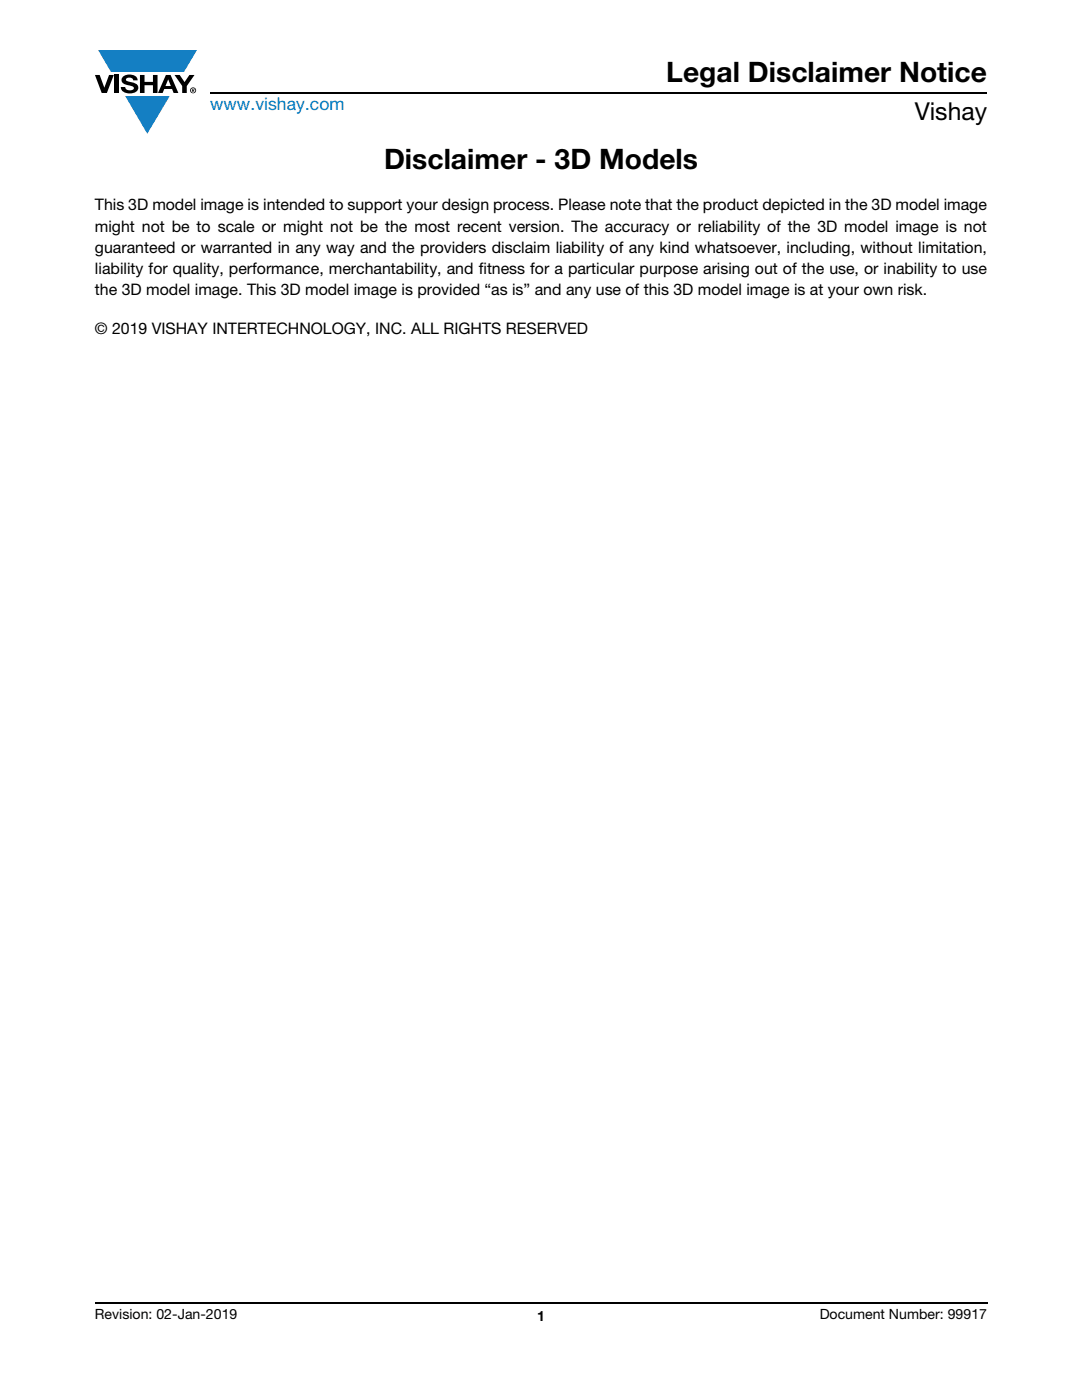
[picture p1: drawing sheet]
<svg xmlns="http://www.w3.org/2000/svg" width="216mm" height="279mm" viewBox="0 0 216 279" stroke-linecap="round" stroke-linejoin="round" font-family="sans-serif">
<defs><g id="words">
<g font-size="5.6">
<text x="132.9" y="16.4">Legal Disclaimer Notice</text>
<text x="76.6" y="33.8">Disclaimer - 3D Models</text>
</g>
<text font-size="4.9" x="182.5" y="24">Vishay</text>
<text font-size="3.5" fill="#007ec4" x="42" y="21.9">www.vishay.com</text>
<g font-size="3.2">
<text x="18.9" y="42">This 3D model image is intended to support your design process. Please note that the product depicted in the 3D model image</text>
<text x="18.9" y="46.2">might not be to scale or might not be the most recent version. The accuracy or reliability of the 3D model image is not</text>
<text x="18.9" y="50.5">guaranteed or warranted in any way and the providers disclaim liability of any kind whatsoever, including, without limitation,</text>
<text x="18.9" y="58.9">the 3D model image. This 3D model image is provided “as is” and any use of this 3D model image is at your own risk.</text>
<text x="18.9" y="54.7">liability for quality, performance, merchantability, and fitness for a particular purpose arising out of the use, or inability to use</text>
<text x="18.9" y="66.7">© 2019 VISHAY INTERTECHNOLOGY, INC. ALL RIGHTS RESERVED</text>
</g>
<g font-size="2.8">
<text x="18.9" y="263.3">Revision: 02-Jan-2019</text>
<text x="107.2" y="263.6">1</text>
<text x="163.6" y="263.3">Document Number: 99917</text>
</g>
</g></defs>
<g fill="#147fc3">
<path d="M19.6 10h19.7l-2.6 4.3h-1.1h-13.5z"/>
<path d="M25 19.2h8.9l-4.5 7.5z"/>
</g>
<g fill="#000">
<path d="M18.9 15h1l.9 2.5 1-2.5h.9l-1.4 3.6h-1zM22.9 15h.9v3.6h-.9zM24.6 15.3a2.1 2.1 0 0 1 2.8 .3l.1 .4h-.9a.79 .79 0 0 0-.7-.5 .79 .79 0 0 0-.8 .4l.3 .3 1 .2a1.08 1.08 0 0 1 1.2 1.1 1.08 1.08 0 0 1-1.1 1.1 1.73 1.73 0 0 1-2.4-1.2h.9a.96 .96 0 0 0 .8 .6 .96 .96 0 0 0 .9-.4 1.31 1.31 0 0 0-1.2-.6 1.03 1.03 0 0 1-1.1-.6 1.03 1.03 0 0 1 .2-1.1zM27.9 15h.9v1.3h1.7v-1.3h.9v3.6h-.9v-1.6h-1.7v1.6h-.9zM34.8 15h1.1l.9 1.4 1-1.4h1l-1.5 2.2v1.4h-.9v-1.4z"/>
<path d="M33.6 15.8l.5 1.4h-1.1zM33.1 15l-1.6 3.6h1l.3-.8h1.5l.3 .8h1l-1.6-3.6z"/>
<path d="M38.4 17.8h.2v.2h-.2zM38.3 17.7v.7h.1v-.3l.4 .3-.2-.3 .2-.2-.1-.2z"/>
<path d="M38.1 18a.46 .46 0 0 1 .9 0 .46 .46 0 0 1-.9 0zM37.9 18a.6 .6 0 0 0 1.2 0 .6 .6 0 0 0-1.2 0z"/>
</g>
<path d="M42 18.6h155M18.9 260h178.1" fill="none" stroke="#000" stroke-width=".36"/>
<use href="#words"/>
</svg>
